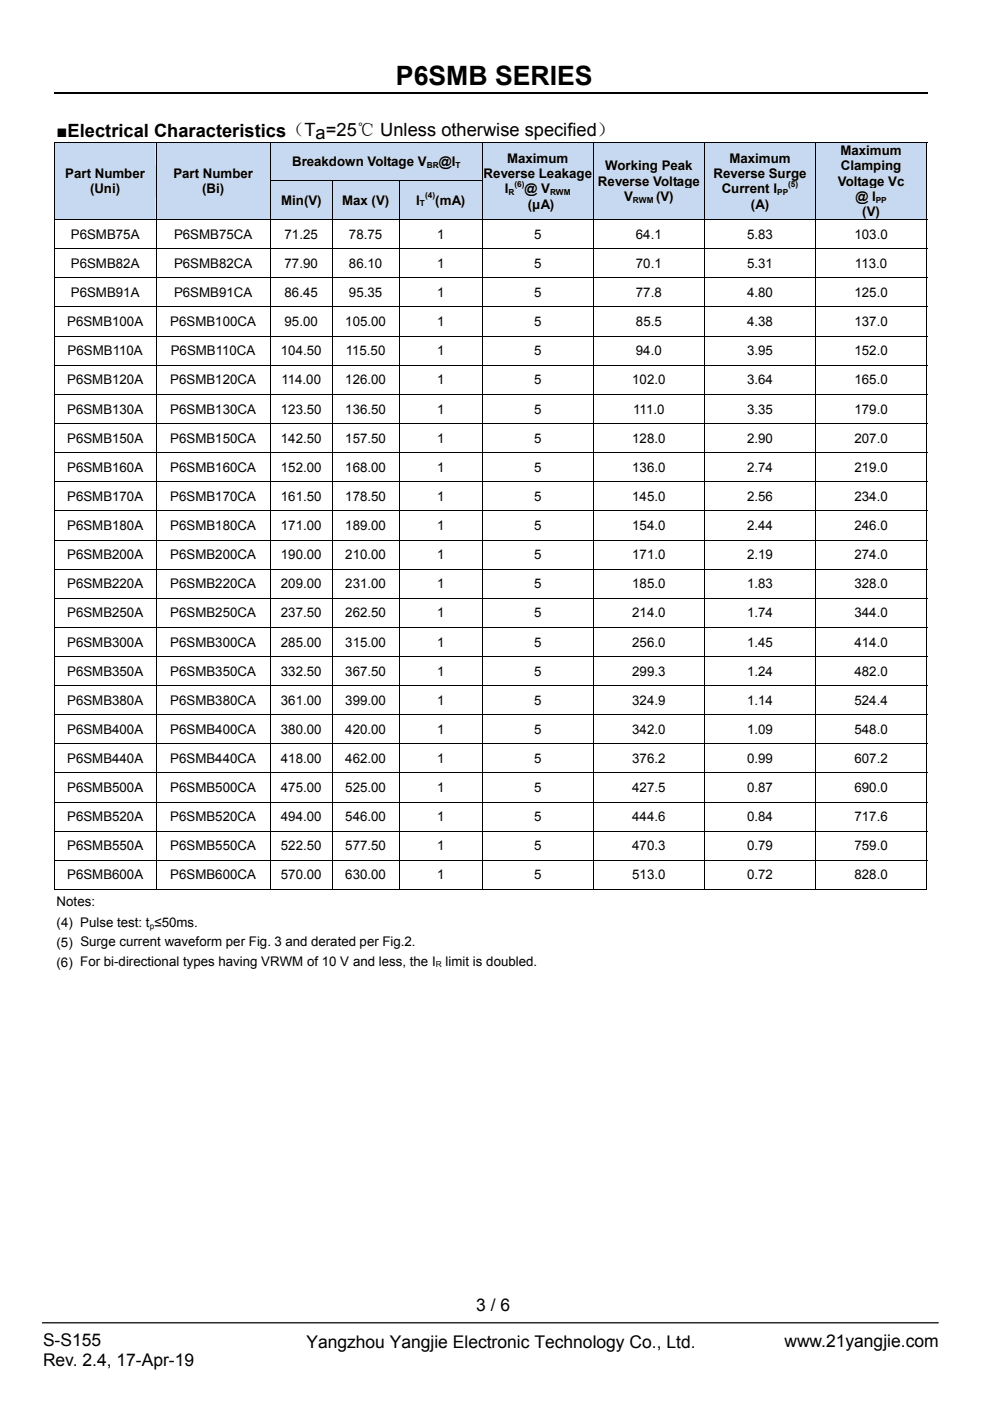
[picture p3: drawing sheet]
<svg xmlns="http://www.w3.org/2000/svg" width="210mm" height="297mm" viewBox="0 0 210 297" stroke-linecap="round" stroke-linejoin="round" font-family="sans-serif">
<defs><g id="words">
<text font-size="5.7" x="84" y="18">P6SMB SERIES</text>
<text font-size="3.9" x="12" y="29.1">■Electrical Characteristics（Ta=25℃ Unless otherwise specified）</text>
<g font-size="3.7">
<text x="101" y="278">3 / 6</text>
<text x="9.1" y="285.5">S-S155</text>
<text x="65" y="285.7">Yangzhou Yangjie Electronic Technology Co., Ltd.</text>
<text x="166.4" y="285.7">www.21yangjie.com</text>
<text x="9.1" y="289.7">Rev. 2.4, 17-Apr-19</text>
</g>
<g font-size="2.8">
<text x="62" y="35.2">Breakdown Voltage V</text>
<text x="93" y="35.2">@I</text>
<text x="107.6" y="34.5">Maximum</text>
<text x="154.7" y="34.5">Maximum</text>
<text x="178.3" y="32.9">Maximum</text>
<text x="13.8" y="37.7">Part Number</text>
<text x="19.1" y="41">(Uni)</text>
<text x="36.8" y="37.7">Part Number</text>
<text x="42.9" y="41">(Bi)</text>
<text x="102.6" y="37.7">Reverse Leakage</text>
<text x="107.1" y="41">I</text>
<text x="111.3" y="41">@ V</text>
<text x="126.8" y="39.3">Reverse Voltage</text>
<text x="128.3" y="36.1">Working Peak</text>
<text x="151.3" y="37.7">Reverse Surge</text>
<text x="153.1" y="41">Current I</text>
<text x="177.7" y="39.3">Voltage Vc</text>
<text x="178.4" y="36.1">Clamping</text>
<text x="59.6" y="43.4">Min(V)</text>
<text x="72.6" y="43.4">Max (V)</text>
<text x="88.3" y="43.4">I</text>
<text x="92.3" y="43.4">(mA)</text>
<text x="112" y="44.2">(μA)</text>
<text x="132.4" y="42.6">V</text>
<text x="139.1" y="42.6">(V)</text>
<text x="159.3" y="44.2">(A)</text>
<text x="181.4" y="42.6">@ I</text>
<text x="182.9" y="45.8">(V)</text>
<text x="15" y="50.7">P6SMB75A</text>
<text x="36.9" y="50.7">P6SMB75CA</text>
<text x="60.4" y="50.7">71.25</text>
<text x="74" y="50.7">78.75</text>
<text x="92.7" y="50.7">1</text>
<text x="113.3" y="50.7">5</text>
<text x="134.9" y="50.7">64.1</text>
<text x="158.5" y="50.7">5.83</text>
<text x="181.2" y="50.7">103.0</text>
<text x="15" y="56.8">P6SMB82A</text>
<text x="36.9" y="56.8">P6SMB82CA</text>
<text x="60.4" y="56.8">77.90</text>
<text x="74" y="56.8">86.10</text>
<text x="92.7" y="56.8">1</text>
<text x="113.3" y="56.8">5</text>
<text x="134.9" y="56.8">70.1</text>
<text x="158.5" y="56.8">5.31</text>
<text x="181.3" y="56.8">113.0</text>
<text x="15" y="63">P6SMB91A</text>
<text x="36.9" y="63">P6SMB91CA</text>
<text x="60.4" y="63">86.45</text>
<text x="74" y="63">95.35</text>
<text x="92.7" y="63">1</text>
<text x="113.3" y="63">5</text>
<text x="134.9" y="63">77.8</text>
<text x="158.5" y="63">4.80</text>
<text x="181.2" y="63">125.0</text>
<text x="14.2" y="69.2">P6SMB100A</text>
<text x="36.1" y="69.2">P6SMB100CA</text>
<text x="60.4" y="69.2">95.00</text>
<text x="73.2" y="69.2">105.00</text>
<text x="92.7" y="69.2">1</text>
<text x="113.3" y="69.2">5</text>
<text x="134.9" y="69.2">85.5</text>
<text x="158.5" y="69.2">4.38</text>
<text x="181.3" y="69.2">137.0</text>
<text x="14.4" y="75.3">P6SMB110A</text>
<text x="36.2" y="75.3">P6SMB110CA</text>
<text x="59.6" y="75.3">104.50</text>
<text x="73.3" y="75.3">115.50</text>
<text x="92.7" y="75.3">1</text>
<text x="113.3" y="75.3">5</text>
<text x="134.9" y="75.3">94.0</text>
<text x="158.5" y="75.3">3.95</text>
<text x="181.2" y="75.3">152.0</text>
<text x="14.2" y="81.5">P6SMB120A</text>
<text x="36.1" y="81.5">P6SMB120CA</text>
<text x="59.7" y="81.5">114.00</text>
<text x="73.2" y="81.5">126.00</text>
<text x="92.7" y="81.5">1</text>
<text x="113.3" y="81.5">5</text>
<text x="134.1" y="81.5">102.0</text>
<text x="158.5" y="81.5">3.64</text>
<text x="181.3" y="81.5">165.0</text>
<text x="14.2" y="87.7">P6SMB130A</text>
<text x="36.1" y="87.7">P6SMB130CA</text>
<text x="59.6" y="87.7">123.50</text>
<text x="73.2" y="87.7">136.50</text>
<text x="92.7" y="87.7">1</text>
<text x="113.3" y="87.7">5</text>
<text x="134.3" y="87.7">111.0</text>
<text x="158.5" y="87.7">3.35</text>
<text x="181.2" y="87.7">179.0</text>
<text x="14.2" y="93.9">P6SMB150A</text>
<text x="36.1" y="93.9">P6SMB150CA</text>
<text x="59.6" y="93.9">142.50</text>
<text x="73.2" y="93.9">157.50</text>
<text x="92.7" y="93.9">1</text>
<text x="113.3" y="93.9">5</text>
<text x="134.1" y="93.9">128.0</text>
<text x="158.5" y="93.9">2.90</text>
<text x="181.3" y="93.9">207.0</text>
<text x="14.2" y="100">P6SMB160A</text>
<text x="36.1" y="100">P6SMB160CA</text>
<text x="59.6" y="100">152.00</text>
<text x="73.2" y="100">168.00</text>
<text x="92.7" y="100">1</text>
<text x="113.3" y="100">5</text>
<text x="134.1" y="100">136.0</text>
<text x="158.5" y="100">2.74</text>
<text x="181.3" y="100">219.0</text>
<text x="14.2" y="106.2">P6SMB170A</text>
<text x="36.1" y="106.2">P6SMB170CA</text>
<text x="59.6" y="106.2">161.50</text>
<text x="73.2" y="106.2">178.50</text>
<text x="92.7" y="106.2">1</text>
<text x="113.3" y="106.2">5</text>
<text x="134.1" y="106.2">145.0</text>
<text x="158.5" y="106.2">2.56</text>
<text x="181.3" y="106.2">234.0</text>
<text x="14.2" y="112.4">P6SMB180A</text>
<text x="36.1" y="112.4">P6SMB180CA</text>
<text x="59.6" y="112.4">171.00</text>
<text x="73.2" y="112.4">189.00</text>
<text x="92.7" y="112.4">1</text>
<text x="113.3" y="112.4">5</text>
<text x="134.1" y="112.4">154.0</text>
<text x="158.5" y="112.4">2.44</text>
<text x="181.3" y="112.4">246.0</text>
<text x="14.2" y="118.6">P6SMB200A</text>
<text x="36.1" y="118.6">P6SMB200CA</text>
<text x="59.6" y="118.6">190.00</text>
<text x="73.2" y="118.6">210.00</text>
<text x="92.7" y="118.6">1</text>
<text x="113.3" y="118.6">5</text>
<text x="134.1" y="118.6">171.0</text>
<text x="158.5" y="118.6">2.19</text>
<text x="181.3" y="118.6">274.0</text>
<text x="14.2" y="124.7">P6SMB220A</text>
<text x="36.1" y="124.7">P6SMB220CA</text>
<text x="59.6" y="124.7">209.00</text>
<text x="73.2" y="124.7">231.00</text>
<text x="92.7" y="124.7">1</text>
<text x="113.3" y="124.7">5</text>
<text x="134.1" y="124.7">185.0</text>
<text x="158.5" y="124.7">1.83</text>
<text x="181.3" y="124.7">328.0</text>
<text x="14.2" y="130.9">P6SMB250A</text>
<text x="36.1" y="130.9">P6SMB250CA</text>
<text x="59.6" y="130.9">237.50</text>
<text x="73.2" y="130.9">262.50</text>
<text x="92.7" y="130.9">1</text>
<text x="113.3" y="130.9">5</text>
<text x="134.1" y="130.9">214.0</text>
<text x="158.5" y="130.9">1.74</text>
<text x="181.3" y="130.9">344.0</text>
<text x="14.2" y="137.1">P6SMB300A</text>
<text x="36.1" y="137.1">P6SMB300CA</text>
<text x="59.6" y="137.1">285.00</text>
<text x="73.2" y="137.1">315.00</text>
<text x="92.7" y="137.1">1</text>
<text x="113.3" y="137.1">5</text>
<text x="134.1" y="137.1">256.0</text>
<text x="158.5" y="137.1">1.45</text>
<text x="181.3" y="137.1">414.0</text>
<text x="14.2" y="143.3">P6SMB350A</text>
<text x="36.1" y="143.3">P6SMB350CA</text>
<text x="59.6" y="143.3">332.50</text>
<text x="73.2" y="143.3">367.50</text>
<text x="92.7" y="143.3">1</text>
<text x="113.3" y="143.3">5</text>
<text x="134.1" y="143.3">299.3</text>
<text x="158.5" y="143.3">1.24</text>
<text x="181.3" y="143.3">482.0</text>
<text x="14.2" y="149.4">P6SMB380A</text>
<text x="36.1" y="149.4">P6SMB380CA</text>
<text x="59.6" y="149.4">361.00</text>
<text x="73.2" y="149.4">399.00</text>
<text x="92.7" y="149.4">1</text>
<text x="113.3" y="149.4">5</text>
<text x="134.1" y="149.4">324.9</text>
<text x="158.5" y="149.4">1.14</text>
<text x="181.3" y="149.4">524.4</text>
<text x="14.2" y="155.6">P6SMB400A</text>
<text x="36.1" y="155.6">P6SMB400CA</text>
<text x="59.6" y="155.6">380.00</text>
<text x="73.2" y="155.6">420.00</text>
<text x="92.7" y="155.6">1</text>
<text x="113.3" y="155.6">5</text>
<text x="134.1" y="155.6">342.0</text>
<text x="158.5" y="155.6">1.09</text>
<text x="181.3" y="155.6">548.0</text>
<text x="14.2" y="161.8">P6SMB440A</text>
<text x="36.1" y="161.8">P6SMB440CA</text>
<text x="59.6" y="161.8">418.00</text>
<text x="73.2" y="161.8">462.00</text>
<text x="92.7" y="161.8">1</text>
<text x="113.3" y="161.8">5</text>
<text x="134.1" y="161.8">376.2</text>
<text x="158.5" y="161.8">0.99</text>
<text x="181.3" y="161.8">607.2</text>
<text x="14.2" y="167.9">P6SMB500A</text>
<text x="36.1" y="167.9">P6SMB500CA</text>
<text x="59.6" y="167.9">475.00</text>
<text x="73.2" y="167.9">525.00</text>
<text x="92.7" y="167.9">1</text>
<text x="113.3" y="167.9">5</text>
<text x="134.1" y="167.9">427.5</text>
<text x="158.5" y="167.9">0.87</text>
<text x="181.3" y="167.9">690.0</text>
<text x="14.2" y="174.1">P6SMB520A</text>
<text x="36.1" y="174.1">P6SMB520CA</text>
<text x="59.6" y="174.1">494.00</text>
<text x="73.2" y="174.1">546.00</text>
<text x="92.7" y="174.1">1</text>
<text x="113.3" y="174.1">5</text>
<text x="134.1" y="174.1">444.6</text>
<text x="158.5" y="174.1">0.84</text>
<text x="181.3" y="174.1">717.6</text>
<text x="14.2" y="180.3">P6SMB550A</text>
<text x="36.1" y="180.3">P6SMB550CA</text>
<text x="59.6" y="180.3">522.50</text>
<text x="73.2" y="180.3">577.50</text>
<text x="92.7" y="180.3">1</text>
<text x="113.3" y="180.3">5</text>
<text x="134.1" y="180.3">470.3</text>
<text x="158.5" y="180.3">0.79</text>
<text x="181.3" y="180.3">759.0</text>
<text x="14.2" y="186.5">P6SMB600A</text>
<text x="36.1" y="186.5">P6SMB600CA</text>
<text x="59.6" y="186.5">570.00</text>
<text x="73.2" y="186.5">630.00</text>
<text x="92.7" y="186.5">1</text>
<text x="113.3" y="186.5">5</text>
<text x="134.1" y="186.5">513.0</text>
<text x="158.5" y="186.5">0.72</text>
<text x="181.3" y="186.5">828.0</text>
<text x="12" y="192">Notes:</text>
<text x="12" y="196.6">(4) Pulse test: t ≤50ms.</text>
<text x="12" y="200.9">(5) Surge current waveform per Fig. 3 and derated per Fig.2.</text>
<text x="12" y="205.1">(6) For bi-directional types having VRWM of 10 V and less, the I</text>
<text x="94.5" y="204.7">limit is doubled.</text>
</g>
<g font-size="1.8">
<text x="90.5" y="35.5">BR</text>
<text x="96.6" y="35.5">T</text>
<text x="90.2" y="42">(4)</text>
<text x="107.8" y="41.3">R</text>
<text x="109.1" y="39.6">(6)</text>
<text x="116.7" y="41.3">RWM</text>
<text x="164.8" y="41.3">PP</text>
<text x="167.2" y="39.6">(5)</text>
<text x="89.1" y="43.7">T</text>
<text x="134.3" y="43">RWM</text>
<text x="185.8" y="43">PP</text>
<text x="31.7" y="197">p</text>
<text x="92.5" y="205.1">R</text>
</g>
</g></defs>
<path d="M11.5 19.7h185.2" fill="none" stroke="#000" stroke-width=".25"/>
<path d="M9 280.5h190" fill="none" stroke="#000" stroke-width=".26"/>
<g fill="#c6d9f1">
<path d="M11.6 30.3h21.4v16.2h-21.4z"/>
<path d="M11.6 35.1h21.4v3.3h-21.4z"/>
<path d="M11.6 38.4h21.4v3.2h-21.4z"/>
<path d="M33.2 30.3h24.1v16.2h-24.1z"/>
<path d="M33.2 35.1h24.1v3.3h-24.1z"/>
<path d="M33.2 38.4h24.1v3.2h-24.1z"/>
<path d="M57.5 30.3h44.7v7.8h-44.7z"/>
<path d="M57.5 32.6h44.7v3.2h-44.7z"/>
<path d="M102.4 30.3h23.4v16.2h-23.4z"/>
<path d="M102.4 31.9h23.4v3.2h-23.4z"/>
<path d="M102.4 35.1h23.4v3.3h-23.4z"/>
<path d="M102.4 38.4h23.4v3.2h-23.4z"/>
<path d="M102.4 41.6h23.4v3.3h-23.4z"/>
<path d="M125.9 30.3h23.5v16.2h-23.5z"/>
<path d="M125.9 33.5h23.5v3.2h-23.5z"/>
<path d="M125.9 36.7h23.5v3.3h-23.5z"/>
<path d="M125.9 40h23.5v3.2h-23.5z"/>
<path d="M149.5 30.3h23.4v16.2h-23.4z"/>
<path d="M149.5 31.9h23.4v3.2h-23.4z"/>
<path d="M149.5 35.1h23.4v3.3h-23.4z"/>
<path d="M149.5 38.4h23.4v3.2h-23.4z"/>
<path d="M149.5 41.6h23.4v3.3h-23.4z"/>
<path d="M173.1 30.3h23.4v3.2h-23.4z"/>
<path d="M173.1 33.5h23.4v3.2h-23.4z"/>
<path d="M173.1 36.7h23.4v3.3h-23.4z"/>
<path d="M173.1 40h23.4v3.2h-23.4z"/>
<path d="M173.1 43.2h23.4v3.3h-23.4z"/>
</g>
<path d="M11.5 30.1h.1v.1h-.1zM196.5 30.1h.2v.1h-.2z" fill="#000"/>
<path d="M11.5 30.2h185.2M11.6 30.2v7.9M33.1 30.2v7.9M57.4 30.2v7.9M102.3 30.2v7.9M125.9 30.2v7.9M149.4 30.2v7.9M173 30.2v7.9M196.6 30.2v7.9" fill="none" stroke="#000" stroke-width=".21"/>
<g fill="#c6d9f1">
<path d="M57.5 38.3h12.9v8.2h-12.9z"/>
<path d="M57.5 40.8h12.9v3.2h-12.9z"/>
<path d="M70.6 38.3h14v8.2h-14z"/>
<path d="M70.6 40.8h14v3.2h-14z"/>
<path d="M84.8 38.3h17.4v8.2h-17.4z"/>
<path d="M84.8 40.8h17.4v3.2h-17.4z"/>
</g>
<path d="M11.5 38.1h.1v.2h-.1zM33 38.1h.2v.2h-.2zM125.8 38.1h.1v.2h-.1zM149.4 38.1h.1v.2h-.1zM172.9 38.1h.2v.2h-.2zM196.5 38.1h.2v.2h-.2zM196.5 188.5h.2v.2h-.2z" fill="#000"/>
<g fill="none" stroke="#000" stroke-width=".21">
<path d="M11.6 38.3v8.2M33.1 38.3v8.2M57.3 38.2h45.1M57.4 38.3v8.2M70.5 38.3v8.2M84.7 38.3v8.2M102.3 38.3v8.2M125.9 38.3v8.2M149.4 38.3v8.2M173 38.3v8.2M196.6 38.3v8.2M11.5 46.6h185.2"/>
<path d="M11.5 52.7h185.2M11.5 58.9h185.2M11.6 46.7v6M11.6 52.8v6M11.6 59v6M33.1 46.7v6M33.1 52.8v6M33.1 59v6M57.4 46.7v6M57.4 52.8v6M57.4 59v6M70.5 46.7v6"/>
<path d="M70.5 52.8v6M70.5 59v6M84.7 46.7v6M84.7 52.8v6M84.7 59v6M102.3 46.7v6M102.3 52.8v6M102.3 59v6M125.9 46.7v6M125.9 52.8v6M125.9 59v6M149.4 46.7v6"/>
<path d="M149.4 52.8v6M149.4 59v6M173 46.7v6M173 52.8v6M173 59v6M196.6 46.7v6M196.6 52.8v6M196.6 59v6M11.5 65.1h185.2M11.5 71.3h185.2M11.5 77.4h185.2M11.6 65.2v6"/>
<path d="M11.6 71.4v6M11.6 77.5v6M33.1 65.2v6M33.1 71.4v6M33.1 77.5v6M57.4 65.2v6M57.4 71.4v6M57.4 77.5v6M70.5 65.2v6M70.5 71.4v6M70.5 77.5v6M84.7 65.2v6"/>
<path d="M84.7 71.4v6M84.7 77.5v6M102.3 65.2v6M102.3 71.4v6M102.3 77.5v6M125.9 65.2v6M125.9 71.4v6M125.9 77.5v6M149.4 65.2v6M149.4 71.4v6M149.4 77.5v6M173 65.2v6"/>
<path d="M173 71.4v6M173 77.5v6M196.6 65.2v6M196.6 71.4v6M196.6 77.5v6M11.5 83.6h185.2M11.5 89.8h185.2M11.5 96h185.2M11.6 83.7v6M11.6 89.9v6M11.6 96.1v5.9M33.1 83.7v6"/>
<path d="M33.1 89.9v6M33.1 96.1v5.9M57.4 83.7v6M57.4 89.9v6M57.4 96.1v5.9M70.5 83.7v6M70.5 89.9v6M70.5 96.1v5.9M84.7 83.7v6M84.7 89.9v6M84.7 96.1v5.9M102.3 83.7v6"/>
<path d="M102.3 89.9v6M102.3 96.1v5.9M125.9 83.7v6M125.9 89.9v6M125.9 96.1v5.9M149.4 83.7v6M149.4 89.9v6M149.4 96.1v5.9M173 83.7v6M173 89.9v6M173 96.1v5.9M196.6 83.7v6"/>
<path d="M196.6 89.9v6M196.6 96.1v5.9M11.5 102.1h185.2M11.5 108.3h185.2M11.5 114.5h185.2M11.6 102.2v6M11.6 108.4v6M11.6 114.6v6M33.1 102.2v6M33.1 108.4v6M33.1 114.6v6M57.4 102.2v6"/>
<path d="M57.4 108.4v6M57.4 114.6v6M70.5 102.2v6M70.5 108.4v6M70.5 114.6v6M84.7 102.2v6M84.7 108.4v6M84.7 114.6v6M102.3 102.2v6M102.3 108.4v6M102.3 114.6v6M125.9 102.2v6"/>
<path d="M125.9 108.4v6M125.9 114.6v6M149.4 102.2v6M149.4 108.4v6M149.4 114.6v6M173 102.2v6M173 108.4v6M173 114.6v6M196.6 102.2v6M196.6 108.4v6M196.6 114.6v6M11.5 120.6h185.2"/>
<path d="M11.5 126.8h185.2M11.5 133h185.2M11.5 139.2h185.2M11.6 120.7v6M11.6 126.9v6M11.6 133.1v6M11.6 139.3v6M33.1 120.7v6M33.1 126.9v6M33.1 133.1v6M33.1 139.3v6M57.4 120.7v6"/>
<path d="M57.4 126.9v6M57.4 133.1v6M57.4 139.3v6M70.5 120.7v6M70.5 126.9v6M70.5 133.1v6M70.5 139.3v6M84.7 120.7v6M84.7 126.9v6M84.7 133.1v6M84.7 139.3v6M102.3 120.7v6"/>
<path d="M102.3 126.9v6M102.3 133.1v6M102.3 139.3v6M125.9 120.7v6M125.9 126.9v6M125.9 133.1v6M125.9 139.3v6M149.4 120.7v6M149.4 126.9v6M149.4 133.1v6M149.4 139.3v6M173 120.7v6"/>
<path d="M173 126.9v6M173 133.1v6M173 139.3v6M196.6 120.7v6M196.6 126.9v6M196.6 133.1v6M196.6 139.3v6M11.5 145.4h185.2M11.5 151.5h185.2M11.5 157.7h185.2M11.6 145.4v6M11.6 151.6v6"/>
<path d="M11.6 157.8v6M33.1 145.4v6M33.1 151.6v6M33.1 157.8v6M57.4 145.4v6M57.4 151.6v6M57.4 157.8v6M70.5 145.4v6M70.5 151.6v6M70.5 157.8v6M84.7 145.4v6M84.7 151.6v6"/>
<path d="M84.7 157.8v6M102.3 145.4v6M102.3 151.6v6M102.3 157.8v6M125.9 145.4v6M125.9 151.6v6M125.9 157.8v6M149.4 145.4v6M149.4 151.6v6M149.4 157.8v6M173 145.4v6M173 151.6v6"/>
<path d="M173 157.8v6M196.6 145.4v6M196.6 151.6v6M196.6 157.8v6M11.5 163.9h185.2M11.5 170.1h185.2M11.5 176.2h185.2M11.6 164v6M11.6 170.1v6M11.6 176.3v6M33.1 164v6M33.1 170.1v6"/>
<path d="M33.1 176.3v6M57.4 164v6M57.4 170.1v6M57.4 176.3v6M70.5 164v6M70.5 170.1v6M70.5 176.3v6M84.7 164v6M84.7 170.1v6M84.7 176.3v6M102.3 164v6M102.3 170.1v6"/>
<path d="M102.3 176.3v6M125.9 164v6M125.9 170.1v6M125.9 176.3v6M149.4 164v6M149.4 170.1v6M149.4 176.3v6M173 164v6M173 170.1v6M173 176.3v6M196.6 164v6M196.6 170.1v6"/>
<path d="M196.6 176.3v6M11.5 182.4h185.2M11.5 188.6h21.5M11.6 182.5v6.2M33.1 182.5v6.2M33.2 188.6h24.1M57.4 182.5v6.2M57.5 188.6h12.9M70.5 182.5v6.2M70.6 188.6h14M84.7 182.5v6.2M84.8 188.6h17.4"/>
<path d="M102.3 182.5v6.2M102.4 188.6h23.4M125.9 182.5v6.2M125.9 188.6h23.5M149.4 182.5v6.2M149.5 188.6h23.4M173 182.5v6.2M173.1 188.6h23.4M196.6 182.5v6.2"/>
</g>
<use href="#words"/>
</svg>
